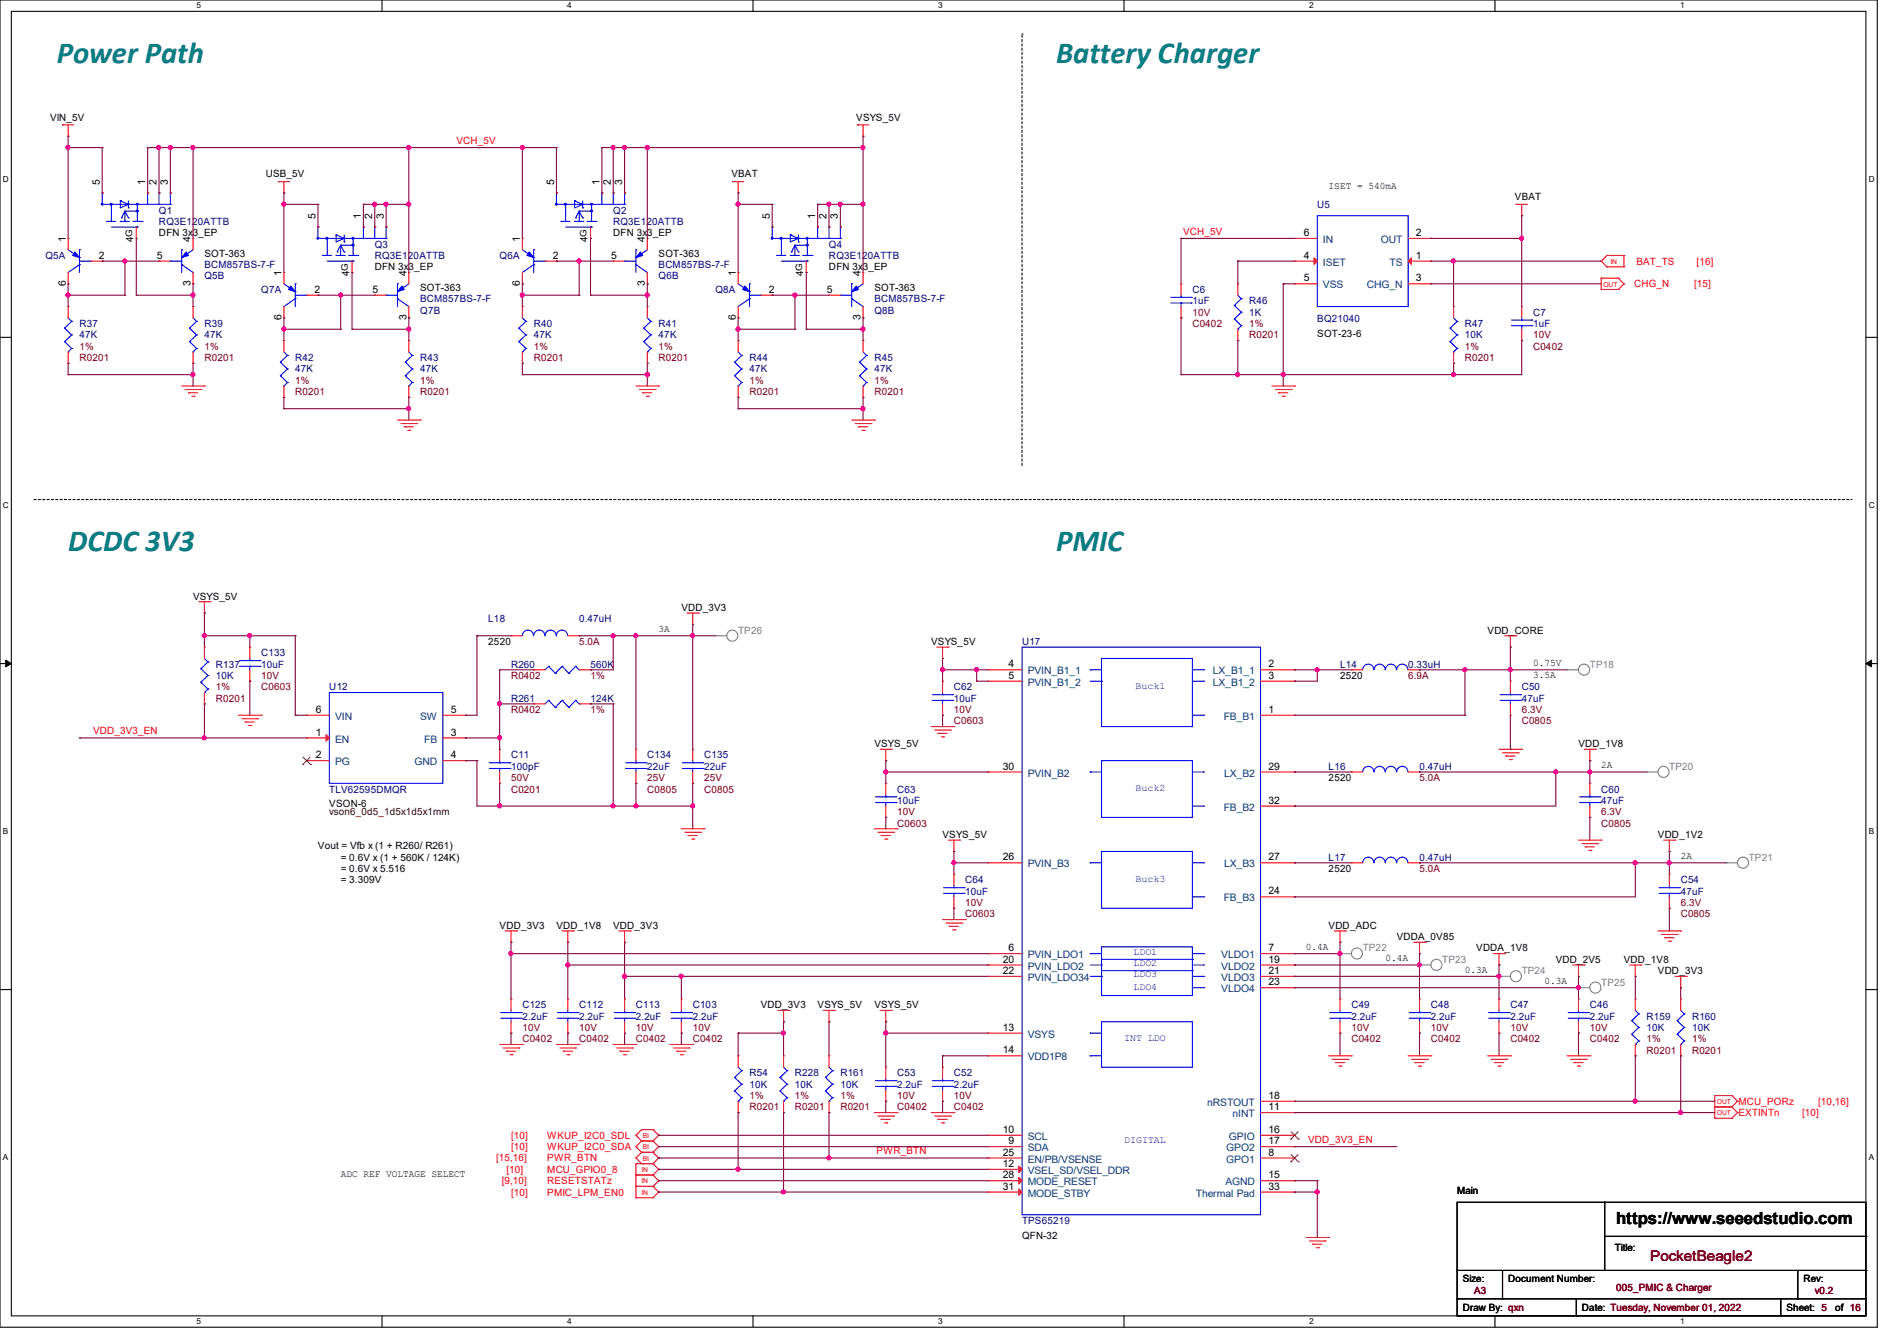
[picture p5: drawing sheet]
<svg xmlns="http://www.w3.org/2000/svg" width="297mm" height="210mm" viewBox="0 0 297 210" stroke-linecap="round" stroke-linejoin="round" font-family="sans-serif">
<defs><g id="words">
<g font-size="4.8" fill="#008080">
<text x="8.9" y="9.9">Power Path</text>
<text x="165.4" y="9.9">Battery Charger</text>
<text x="10.7" y="86.4">DCDC 3V3</text>
<text x="165.4" y="86.4">PMIC</text>
</g>
<text font-size="2.6" x="253" y="191.8">https://www.seeedstudio.com</text>
<text font-size="2.3" fill="#800000" x="258.4" y="197.5">PocketBeagle2</text>
<g font-size="1.6">
<text x="7.8" y="18.9">VIN_5V</text>
<text x="134.1" y="18.9">VSYS_5V</text>
<text x="15.6" y="29" transform="rotate(-90 15.6 29)">5</text>
<text x="22.7" y="29" transform="rotate(-90 22.7 29)">1</text>
<text x="24.5" y="29" transform="rotate(-90 24.5 29)">2</text>
<text x="26.3" y="29" transform="rotate(-90 26.3 29)">3</text>
<text x="41.6" y="27.8">USB_5V</text>
<text x="86.7" y="29" transform="rotate(-90 86.7 29)">5</text>
<text x="93.9" y="29" transform="rotate(-90 93.9 29)">1</text>
<text x="95.6" y="29" transform="rotate(-90 95.6 29)">2</text>
<text x="97.4" y="29" transform="rotate(-90 97.4 29)">3</text>
<text x="114.5" y="27.8">VBAT</text>
<text x="208" y="29.7">ISET = 540mA</text>
<text x="49.4" y="34.3" transform="rotate(-90 49.4 34.3)">5</text>
<text x="56.5" y="34.3" transform="rotate(-90 56.5 34.3)">1</text>
<text x="58.3" y="34.3" transform="rotate(-90 58.3 34.3)">2</text>
<text x="60.1" y="34.3" transform="rotate(-90 60.1 34.3)">3</text>
<text x="120.5" y="34.3" transform="rotate(-90 120.5 34.3)">5</text>
<text x="127.6" y="34.3" transform="rotate(-90 127.6 34.3)">1</text>
<text x="129.4" y="34.3" transform="rotate(-90 129.4 34.3)">2</text>
<text x="131.2" y="34.3" transform="rotate(-90 131.2 34.3)">3</text>
<text x="237.2" y="31.3">VBAT</text>
<text x="10.3" y="37.9" transform="rotate(-90 10.3 37.9)">1</text>
<text x="15.5" y="40.5">2</text>
<text x="20.9" y="37.9" transform="rotate(-90 20.9 37.9)">4</text>
<text x="24.6" y="40.5">5</text>
<text x="24.9" y="37">DFN 3x3_EP</text>
<text x="29.8" y="37.9" transform="rotate(-90 29.8 37.9)">4</text>
<text x="32" y="40.2">SOT-363</text>
<text x="81.4" y="37.9" transform="rotate(-90 81.4 37.9)">1</text>
<text x="86.6" y="40.5">2</text>
<text x="92" y="37.9" transform="rotate(-90 92 37.9)">4</text>
<text x="95.7" y="40.5">5</text>
<text x="96" y="37">DFN 3x3_EP</text>
<text x="101" y="37.9" transform="rotate(-90 101 37.9)">4</text>
<text x="103.1" y="40.2">SOT-363</text>
<text x="204.1" y="40.5">4</text>
<text x="204.1" y="37">6</text>
<text x="221.7" y="40.5">1</text>
<text x="221.7" y="37">2</text>
<text x="10.3" y="44.8" transform="rotate(-90 10.3 44.8)">6</text>
<text x="29.8" y="44.8" transform="rotate(-90 29.8 44.8)">3</text>
<text x="44.1" y="43.2" transform="rotate(-90 44.1 43.2)">1</text>
<text x="49.2" y="45.8">2</text>
<text x="54.7" y="43.2" transform="rotate(-90 54.7 43.2)">4</text>
<text x="58.3" y="45.8">5</text>
<text x="58.7" y="42.3">DFN 3x3_EP</text>
<text x="63.6" y="43.2" transform="rotate(-90 63.6 43.2)">4</text>
<text x="65.8" y="45.5">SOT-363</text>
<text x="81.4" y="44.8" transform="rotate(-90 81.4 44.8)">6</text>
<text x="101" y="44.8" transform="rotate(-90 101 44.8)">3</text>
<text x="115.2" y="43.2" transform="rotate(-90 115.2 43.2)">1</text>
<text x="120.4" y="45.8">2</text>
<text x="125.8" y="43.2" transform="rotate(-90 125.8 43.2)">4</text>
<text x="129.5" y="45.8">5</text>
<text x="129.8" y="42.3">DFN 3x3_EP</text>
<text x="134.7" y="43.2" transform="rotate(-90 134.7 43.2)">4</text>
<text x="136.9" y="45.5">SOT-363</text>
<text x="204.1" y="44.1">5</text>
<text x="221.7" y="44.1">3</text>
<text x="44.1" y="50.1" transform="rotate(-90 44.1 50.1)">6</text>
<text x="63.6" y="50.1" transform="rotate(-90 63.6 50.1)">3</text>
<text x="115.2" y="50.1" transform="rotate(-90 115.2 50.1)">6</text>
<text x="134.7" y="50.1" transform="rotate(-90 134.7 50.1)">3</text>
<text x="206.2" y="52.8">SOT-23-6</text>
<text x="30.2" y="93.9">VSYS_5V</text>
<text x="106.7" y="95.7">VDD_3V3</text>
<text x="76.5" y="101">2520</text>
<text x="103.1" y="99">3A</text>
<text x="145.8" y="101">VSYS_5V</text>
<text x="232.9" y="99.2">VDD_CORE</text>
<text x="157.9" y="104.5">4</text>
<text x="157.9" y="106.3">5</text>
<text x="198.6" y="104.5">2</text>
<text x="198.6" y="106.3">3</text>
<text x="209.8" y="106.3">2520</text>
<text x="240" y="104.3">0.75V</text>
<text x="240" y="106.1">3.5A</text>
<text x="49.4" y="111.6">6</text>
<text x="70.6" y="111.6">5</text>
<text x="198.6" y="111.6">1</text>
<text x="49.4" y="115.2">1</text>
<text x="49.4" y="118.7">2</text>
<text x="70.6" y="115.2">3</text>
<text x="70.6" y="118.7">4</text>
<text x="136.9" y="117">VSYS_5V</text>
<text x="247.1" y="117">VDD_1V8</text>
<text x="157" y="120.5">30</text>
<text x="198.6" y="120.5">29</text>
<text x="198.6" y="125.9">32</text>
<text x="208" y="122.3">2520</text>
<text x="250.7" y="120.4">2A</text>
<text x="51.6" y="126.4">VSON-6</text>
<text x="147.6" y="131.2">VSYS_5V</text>
<text x="259.6" y="131.2">VDD_1V2</text>
<text x="49.8" y="133">Vout = Vfb x (1 + R260/ R261)</text>
<text x="53.3" y="134.8">= 0.6V x (1 + 560K / 124K)</text>
<text x="53.3" y="136.6">= 0.6V x 5.516</text>
<text x="157" y="134.7">26</text>
<text x="198.6" y="134.7">27</text>
<text x="208" y="136.6">2520</text>
<text x="263.1" y="134.6">2A</text>
<text x="53.3" y="138.3">= 3.309V</text>
<text x="198.6" y="140.1">24</text>
<text x="78.2" y="145.5">VDD_3V3</text>
<text x="87.1" y="145.5">VDD_1V8</text>
<text x="96" y="145.5">VDD_3V3</text>
<text x="157.9" y="149">6</text>
<text x="198.6" y="149">7</text>
<text x="204.5" y="148.8">0.4A</text>
<text x="208" y="145.5">VDD_ADC</text>
<text x="218.7" y="147.2">VDDA_0V85</text>
<text x="231.1" y="149">VDDA_1V8</text>
<text x="157" y="150.8">20</text>
<text x="157" y="152.5">22</text>
<text x="198.6" y="150.8">19</text>
<text x="198.6" y="152.5">21</text>
<text x="198.6" y="154.3">23</text>
<text x="216.9" y="150.6">0.4A</text>
<text x="229.4" y="152.4">0.3A</text>
<text x="241.8" y="154.1">0.3A</text>
<text x="243.6" y="150.8">VDD_2V5</text>
<text x="254.3" y="150.8">VDD_1V8</text>
<text x="259.6" y="152.6">VDD_3V3</text>
<text x="119.1" y="157.9">VDD_3V3</text>
<text x="128" y="157.9">VSYS_5V</text>
<text x="136.9" y="157.9">VSYS_5V</text>
<text x="157" y="161.4">13</text>
<text x="157" y="165">14</text>
<text x="198.6" y="173.9">11</text>
<text x="198.6" y="172.1">18</text>
<text x="157" y="177.4">10</text>
<text x="157.9" y="179.2">9</text>
<text x="198.6" y="177.4">16</text>
<text x="198.6" y="179.2">17</text>
<text x="53.3" y="184.4">ADC REF VOLTAGE SELECT</text>
<text x="157" y="182.8">12</text>
<text x="157" y="181">25</text>
<text x="157" y="184.5">28</text>
<text x="198.6" y="181">8</text>
<text x="198.6" y="184.5">15</text>
<text x="157" y="186.3">31</text>
<text x="198.6" y="186.3">33</text>
<text x="228.1" y="187.1">Main</text>
<text x="160" y="194">QFN-32</text>
<text x="252.8" y="196">Title:</text>
<text x="229" y="200.7">Size:</text>
<text x="236.1" y="200.7">Document Number:</text>
<text x="282.4" y="200.7">Rev:</text>
<text x="229" y="205.4">Draw By: qxn</text>
<text x="247.7" y="205.4">Date: Tuesday, November 01, 2022</text>
<text x="279.7" y="205.4">Sheet: 5</text>
<text x="287.3" y="205.4">of 16</text>
</g>
<g font-size="1.6" fill="#f00">
<text x="71.5" y="22.6">VCH_5V</text>
<text x="185.2" y="36.8">VCH_5V</text>
<text x="256.2" y="41.4">BAT_TS</text>
<text x="265.6" y="41.4">[16]</text>
<text x="255.9" y="45">CHG_N</text>
<text x="265.3" y="45">[15]</text>
<text x="14.6" y="115">VDD_3V3_EN</text>
<text x="272.2" y="173">MCU_PORz</text>
<text x="284.6" y="173">[10,16]</text>
<text x="80" y="178.3">[10]</text>
<text x="85.7" y="178.3">WKUP_I2C0_SDL</text>
<text x="204.8" y="179">VDD_3V3_EN</text>
<text x="272.2" y="174.8">EXTINTn</text>
<text x="282.1" y="174.8">[10]</text>
<text x="77.7" y="181.9">[15,16]</text>
<text x="78.6" y="185.5">[9,10]</text>
<text x="79.3" y="183.7">[10]</text>
<text x="80" y="180.1">[10]</text>
<text x="85.7" y="183.7">MCU_GPIO0_8</text>
<text x="85.7" y="185.5">RESETSTATz</text>
<text x="85.7" y="181.9">PWR_BTN</text>
<text x="85.7" y="180.1">WKUP_I2C0_SDA</text>
<text x="137.2" y="180.8">PWR_BTN</text>
<text x="80" y="187.2">[10]</text>
<text x="85.7" y="187.2">PMIC_LPM_EN0</text>
</g>
<g font-size="1.6" fill="#000080">
<text x="24.9" y="33.4">Q1</text>
<text x="24.9" y="35.2">RQ3E120ATTB</text>
<text x="96" y="33.4">Q2</text>
<text x="96" y="35.2">RQ3E120ATTB</text>
<text x="206.2" y="32.6">U5</text>
<text x="7.1" y="40.6">Q5A</text>
<text x="32" y="42">BCM857BS-7-F</text>
<text x="58.7" y="38.8">Q3</text>
<text x="58.7" y="40.6">RQ3E120ATTB</text>
<text x="78.2" y="40.6">Q6A</text>
<text x="103.1" y="42">BCM857BS-7-F</text>
<text x="129.8" y="38.8">Q4</text>
<text x="129.8" y="40.6">RQ3E120ATTB</text>
<text x="32" y="43.8">Q5B</text>
<text x="40.9" y="45.9">Q7A</text>
<text x="65.8" y="47.3">BCM857BS-7-F</text>
<text x="103.1" y="43.8">Q6B</text>
<text x="112" y="45.9">Q8A</text>
<text x="136.9" y="47.3">BCM857BS-7-F</text>
<text x="186.7" y="45.9">C6</text>
<text x="186.7" y="47.7">1uF</text>
<text x="195.6" y="47.7">R46</text>
<text x="12.4" y="51.2">R37</text>
<text x="12.4" y="53">47K</text>
<text x="32" y="51.2">R39</text>
<text x="32" y="53">47K</text>
<text x="65.8" y="49.1">Q7B</text>
<text x="83.6" y="51.2">R40</text>
<text x="83.6" y="53">47K</text>
<text x="103.1" y="51.2">R41</text>
<text x="103.1" y="53">47K</text>
<text x="136.9" y="49.1">Q8B</text>
<text x="195.6" y="49.4">1K</text>
<text x="206.2" y="50.5">BQ21040</text>
<text x="229.4" y="51.2">R47</text>
<text x="229.4" y="53">10K</text>
<text x="240" y="49.4">C7</text>
<text x="240" y="51.2">1uF</text>
<text x="46.2" y="56.6">R42</text>
<text x="46.2" y="58.3">47K</text>
<text x="65.8" y="56.6">R43</text>
<text x="65.8" y="58.3">47K</text>
<text x="117.3" y="56.6">R44</text>
<text x="117.3" y="58.3">47K</text>
<text x="136.9" y="56.6">R45</text>
<text x="136.9" y="58.3">47K</text>
<text x="76.5" y="97.4">L18</text>
<text x="90.7" y="97.4">0.47uH</text>
<text x="160" y="101">U17</text>
<text x="33.8" y="104.6">R137</text>
<text x="33.8" y="106.3">10K</text>
<text x="40.9" y="102.8">C133</text>
<text x="40.9" y="104.6">10uF</text>
<text x="80" y="104.6">R260</text>
<text x="92.5" y="104.6">560K</text>
<text x="209.8" y="104.6">L14</text>
<text x="220.5" y="104.6">0.33uH</text>
<text x="51.6" y="108.1">U12</text>
<text x="80" y="109.9">R261</text>
<text x="92.5" y="109.9">124K</text>
<text x="149.4" y="108.1">C62</text>
<text x="149.4" y="109.9">10uF</text>
<text x="238.3" y="108.1">C50</text>
<text x="238.3" y="109.9">47uF</text>
<text x="80" y="118.8">C11</text>
<text x="101.3" y="118.8">C134</text>
<text x="110.2" y="118.8">C135</text>
<text x="51.6" y="124.1">TLV62595DMQR</text>
<text x="80" y="120.6">100pF</text>
<text x="101.3" y="120.6">22uF</text>
<text x="110.2" y="120.6">22uF</text>
<text x="140.5" y="124.1">C63</text>
<text x="140.5" y="125.9">10uF</text>
<text x="208" y="120.6">L16</text>
<text x="222.2" y="120.6">0.47uH</text>
<text x="250.7" y="124.1">C60</text>
<text x="250.7" y="125.9">47uF</text>
<text x="208" y="134.8">L17</text>
<text x="222.2" y="134.8">0.47uH</text>
<text x="151.1" y="138.3">C64</text>
<text x="151.1" y="140.1">10uF</text>
<text x="263.1" y="138.3">C54</text>
<text x="263.1" y="140.1">47uF</text>
<text x="81.8" y="157.9">C125</text>
<text x="81.8" y="159.7">2.2uF</text>
<text x="90.7" y="157.9">C112</text>
<text x="90.7" y="159.7">2.2uF</text>
<text x="99.6" y="157.9">C113</text>
<text x="99.6" y="159.7">2.2uF</text>
<text x="108.5" y="157.9">C103</text>
<text x="108.5" y="159.7">2.2uF</text>
<text x="211.6" y="157.9">C49</text>
<text x="211.6" y="159.7">2.2uF</text>
<text x="224" y="157.9">C48</text>
<text x="224" y="159.7">2.2uF</text>
<text x="236.5" y="157.9">C47</text>
<text x="236.5" y="159.7">2.2uF</text>
<text x="248.9" y="157.9">C46</text>
<text x="248.9" y="159.7">2.2uF</text>
<text x="257.8" y="159.7">R159</text>
<text x="257.8" y="161.5">10K</text>
<text x="264.9" y="159.7">R160</text>
<text x="264.9" y="161.5">10K</text>
<text x="117.3" y="168.6">R54</text>
<text x="117.3" y="170.3">10K</text>
<text x="124.5" y="168.6">R228</text>
<text x="124.5" y="170.3">10K</text>
<text x="131.6" y="168.6">R161</text>
<text x="131.6" y="170.3">10K</text>
<text x="140.5" y="168.6">C53</text>
<text x="140.5" y="170.3">2.2uF</text>
<text x="149.4" y="168.6">C52</text>
<text x="149.4" y="170.3">2.2uF</text>
<text x="160" y="191.7">TPS65219</text>
</g>
<g font-size="1.6" fill="#004080">
<text x="207.1" y="41.6">ISET</text>
<text x="207.1" y="38.1">IN</text>
<text x="216.2" y="38.1">OUT</text>
<text x="217.5" y="41.6">TS</text>
<text x="207.1" y="45.2">VSS</text>
<text x="214" y="45.2">CHG_N</text>
<text x="160.9" y="105.6">PVIN_B1_1</text>
<text x="160.9" y="107.4">PVIN_B1_2</text>
<text x="189.9" y="105.6">LX_B1_1</text>
<text x="189.9" y="107.4">LX_B1_2</text>
<text x="52.5" y="112.7">VIN</text>
<text x="65.8" y="112.7">SW</text>
<text x="191.6" y="112.7">FB_B1</text>
<text x="52.5" y="116.3">EN</text>
<text x="52.5" y="119.8">PG</text>
<text x="64.9" y="119.8">GND</text>
<text x="66.4" y="116.3">FB</text>
<text x="160.9" y="121.6">PVIN_B2</text>
<text x="191.7" y="121.6">LX_B2</text>
<text x="191.6" y="127">FB_B2</text>
<text x="160.9" y="135.8">PVIN_B3</text>
<text x="191.7" y="135.8">LX_B3</text>
<text x="191.6" y="141.2">FB_B3</text>
<text x="160.9" y="150.1">PVIN_LDO1</text>
<text x="160.9" y="151.9">PVIN_LDO2</text>
<text x="160.9" y="153.6">PVIN_LDO34</text>
<text x="191.2" y="150.1">VLDO1</text>
<text x="191.2" y="151.9">VLDO2</text>
<text x="191.2" y="153.6">VLDO3</text>
<text x="191.2" y="155.4">VLDO4</text>
<text x="160.9" y="162.5">VSYS</text>
<text x="160.9" y="166.1">VDD1P8</text>
<text x="189" y="173.2">nRSTOUT</text>
<text x="160.9" y="178.5">SCL</text>
<text x="192.4" y="178.5">GPIO</text>
<text x="193" y="175">nINT</text>
<text x="160.9" y="180.3">SDA</text>
<text x="160.9" y="183.9">VSEL_SD/VSEL_DDR</text>
<text x="160.9" y="182.1">EN/PB/VSENSE</text>
<text x="160.9" y="185.6">MODE_RESET</text>
<text x="191.9" y="185.6">AGND</text>
<text x="192" y="182.1">GPO1</text>
<text x="192" y="180.3">GPO2</text>
<text x="160.9" y="187.4">MODE_STBY</text>
<text x="187.2" y="187.4">Thermal Pad</text>
</g>
<g font-size="1.6" fill="#800000">
<text x="186.7" y="51.2">C0402</text>
<text x="186.7" y="49.4">10V</text>
<text x="195.6" y="51.2">1%</text>
<text x="195.6" y="53">R0201</text>
<text x="240" y="53">10V</text>
<text x="12.4" y="54.8">1%</text>
<text x="12.4" y="56.6">R0201</text>
<text x="32" y="54.8">1%</text>
<text x="32" y="56.6">R0201</text>
<text x="83.6" y="54.8">1%</text>
<text x="83.6" y="56.6">R0201</text>
<text x="103.1" y="54.8">1%</text>
<text x="103.1" y="56.6">R0201</text>
<text x="229.4" y="54.8">1%</text>
<text x="229.4" y="56.6">R0201</text>
<text x="240" y="54.8">C0402</text>
<text x="46.2" y="60.1">1%</text>
<text x="46.2" y="61.9">R0201</text>
<text x="65.8" y="60.1">1%</text>
<text x="65.8" y="61.9">R0201</text>
<text x="117.3" y="60.1">1%</text>
<text x="117.3" y="61.9">R0201</text>
<text x="136.9" y="60.1">1%</text>
<text x="136.9" y="61.9">R0201</text>
<text x="90.7" y="101">5.0A</text>
<text x="40.9" y="106.3">10V</text>
<text x="80" y="106.3">R0402</text>
<text x="92.5" y="106.3">1%</text>
<text x="220.5" y="106.3">6.9A</text>
<text x="33.8" y="108.1">1%</text>
<text x="33.8" y="109.9">R0201</text>
<text x="40.9" y="108.1">C0603</text>
<text x="80" y="111.7">R0402</text>
<text x="92.5" y="111.7">1%</text>
<text x="149.4" y="113.5">C0603</text>
<text x="149.4" y="111.7">10V</text>
<text x="238.3" y="113.5">C0805</text>
<text x="238.3" y="111.7">6.3V</text>
<text x="80" y="124.1">C0201</text>
<text x="80" y="122.3">50V</text>
<text x="101.3" y="124.1">C0805</text>
<text x="101.3" y="122.3">25V</text>
<text x="110.2" y="124.1">C0805</text>
<text x="110.2" y="122.3">25V</text>
<text x="222.2" y="122.3">5.0A</text>
<text x="140.5" y="129.5">C0603</text>
<text x="140.5" y="127.7">10V</text>
<text x="250.7" y="129.5">C0805</text>
<text x="250.7" y="127.7">6.3V</text>
<text x="222.2" y="136.6">5.0A</text>
<text x="151.1" y="143.7">C0603</text>
<text x="151.1" y="141.9">10V</text>
<text x="263.1" y="143.7">C0805</text>
<text x="263.1" y="141.9">6.3V</text>
<text x="81.8" y="161.5">10V</text>
<text x="90.7" y="161.5">10V</text>
<text x="99.6" y="161.5">10V</text>
<text x="108.5" y="161.5">10V</text>
<text x="211.6" y="161.5">10V</text>
<text x="224" y="161.5">10V</text>
<text x="236.5" y="161.5">10V</text>
<text x="248.9" y="161.5">10V</text>
<text x="81.8" y="163.2">C0402</text>
<text x="90.7" y="163.2">C0402</text>
<text x="99.6" y="163.2">C0402</text>
<text x="108.5" y="163.2">C0402</text>
<text x="211.6" y="163.2">C0402</text>
<text x="224" y="163.2">C0402</text>
<text x="236.5" y="163.2">C0402</text>
<text x="248.9" y="163.2">C0402</text>
<text x="257.8" y="163.2">1%</text>
<text x="257.8" y="165">R0201</text>
<text x="264.9" y="163.2">1%</text>
<text x="264.9" y="165">R0201</text>
<text x="117.3" y="172.1">1%</text>
<text x="117.3" y="173.9">R0201</text>
<text x="124.5" y="172.1">1%</text>
<text x="124.5" y="173.9">R0201</text>
<text x="131.6" y="172.1">1%</text>
<text x="131.6" y="173.9">R0201</text>
<text x="140.5" y="173.9">C0402</text>
<text x="140.5" y="172.1">10V</text>
<text x="149.4" y="173.9">C0402</text>
<text x="149.4" y="172.1">10V</text>
<text x="230.8" y="202.7">A3</text>
<text x="253" y="202.2">005_PMIC &amp; Charger</text>
<text x="284.1" y="202.7">v0.2</text>
</g>
<g font-size="1.6" fill="#808080">
<text x="115.6" y="99.2">TP26</text>
<text x="248.9" y="104.6">TP18</text>
<text x="261.4" y="120.6">TP20</text>
<text x="273.8" y="134.8">TP21</text>
<text x="213.4" y="149">TP22</text>
<text x="225.8" y="150.8">TP23</text>
<text x="238.3" y="152.6">TP24</text>
<text x="250.7" y="154.3">TP25</text>
</g>
<g font-size="1.6" fill="#00f">
<text x="177.8" y="107.9">Buck1</text>
<text x="177.8" y="123.9">Buck2</text>
<text x="177.8" y="138.1">Buck3</text>
<text x="177.5" y="149.5">LDO1</text>
<text x="177.5" y="151.3">LDO2</text>
<text x="177.5" y="153.1">LDO3</text>
<text x="177.5" y="155">LDO4</text>
<text x="176" y="163">INT LDO</text>
<text x="176" y="179">DIGITAL</text>
</g>
<text font-size="1.6" fill="#400000" x="51.6" y="127.7">vson6_0d5_1d5x1d5x1mm</text>
<g font-size="1.4">
<text x="20.7" y="37.2" transform="rotate(-90 20.7 37.2)">G</text>
<text x="91.8" y="37.2" transform="rotate(-90 91.8 37.2)">G</text>
<text x="54.5" y="42.5" transform="rotate(-90 54.5 42.5)">G</text>
<text x="125.6" y="42.5" transform="rotate(-90 125.6 42.5)">G</text>
</g>
<g font-size="1.3">
<text x="30.8" y="1.3">5</text>
<text x="88.8" y="1.3">4</text>
<text x="146.9" y="1.3">3</text>
<text x="205" y="1.3">2</text>
<text x="263.1" y="1.3">1</text>
<text x=".5" y="28.4">D</text>
<text x="292.6" y="28.4">D</text>
<text x=".5" y="79.5">C</text>
<text x="292.6" y="79.5">C</text>
<text x=".5" y="130.6">B</text>
<text x="292.6" y="130.6">B</text>
<text x=".5" y="181.7">A</text>
<text x="292.6" y="181.7">A</text>
<text x="30.8" y="207.4">5</text>
<text x="88.8" y="207.4">4</text>
<text x="146.9" y="207.4">3</text>
<text x="205" y="207.4">2</text>
<text x="263.1" y="207.4">1</text>
</g>
<g font-size="1.1" fill="#f00">
<text x="252.1" y="41.3">IN</text>
<text x="251" y="44.9">OUT</text>
<text x="268.8" y="172.9">OUT</text>
<text x="100.6" y="178.2">BI</text>
<text x="268.8" y="174.7">OUT</text>
<text x="100.5" y="183.6">IN</text>
<text x="100.5" y="185.3">IN</text>
<text x="100.6" y="181.8">BI</text>
<text x="100.6" y="180">BI</text>
<text x="100.5" y="187.1">IN</text>
</g>
</g></defs>
<path d="M0 0h293.9v207.9h-293.9zM1.8 1.8h290.3v204.3h-290.3z" fill="none" stroke="#000" stroke-width=".17"/>
<g fill="#fff">
<path d="M30.8 .2h.7v1.4h-.7z"/>
<path d="M30.8 206.2h.7v1.4h-.7z"/>
</g>
<path d="M59.8 0v1.8M59.8 206.1v1.8" fill="none" stroke="#000" stroke-width=".17"/>
<g fill="#fff">
<path d="M88.8 .2h.7v1.4h-.7z"/>
<path d="M88.8 206.2h.7v1.4h-.7z"/>
</g>
<path d="M117.9 0v1.8M117.9 206.1v1.8" fill="none" stroke="#000" stroke-width=".17"/>
<g fill="#fff">
<path d="M146.9 .2h.7v1.4h-.7z"/>
<path d="M146.9 206.2h.7v1.4h-.7z"/>
</g>
<path d="M176 0v1.8M176 206.1v1.8" fill="none" stroke="#000" stroke-width=".17"/>
<g fill="#fff">
<path d="M205 .2h.7v1.4h-.7z"/>
<path d="M205 206.2h.7v1.4h-.7z"/>
</g>
<path d="M234.1 0v1.8M234.1 206.1v1.8" fill="none" stroke="#000" stroke-width=".17"/>
<g fill="#fff">
<path d="M263.1 .2h.6v1.4h-.6z"/>
<path d="M263.1 206.2h.6v1.4h-.6z"/>
<path d="M.5 27.3h.9v1.4h-.9z"/>
<path d="M292.6 27.3h.9v1.4h-.9z"/>
<path d="M.5 78.4h.9v1.4h-.9z"/>
<path d="M292.6 78.4h.9v1.4h-.9z"/>
</g>
<path d="M0 52.8h1.8M292.1 52.8h1.8" fill="none" stroke="#000" stroke-width=".17"/>
<g fill="#fff">
<path d="M.5 129.5h.8v1.4h-.8z"/>
<path d="M292.6 129.5h.8v1.4h-.8z"/>
</g>
<path d="M0 103.9h1.8M292.1 103.9h1.8" fill="none" stroke="#000" stroke-width=".17"/>
<path d="M.9 103.4l.9 .5-.9 .5zM292.1 103.9l.9-.5v1z" fill="#000" stroke="#000" stroke-width=".16"/>
<g fill="#fff">
<path d="M.5 180.5h.8v1.4h-.8z"/>
<path d="M292.6 180.5h.8v1.4h-.8z"/>
</g>
<g fill="none" stroke="#000" stroke-width=".17">
<path d="M0 155h1.8M292.1 155h1.8M228.1 188.3h64v17.8h-64zM228.1 199h64M235.2 199v4.4M251.2 188.3h.1M251.2 188.3v10.7M251.2 193.6h40.9M281.5 199v4.4M292.1 199h.1M292.1 193.6h.1M228.1 203.4h.1"/>
<path d="M228.1 203.4h64M235.2 203.4h.1M246.8 206.1h.1M246.8 203.4v2.7M278.8 206.1h.1M278.8 203.4v2.7M281.5 203.4h.1"/>
</g>
<path d="M160 5.3h.1M5.3 78.2h284.5M160 72.9v-67.6M289.8 78.2h.1" fill="none" stroke="#000" stroke-width=".17" stroke-dasharray=".3"/>
<g fill="none" stroke="#f00" stroke-width=".17">
<path d="M9.8 19.6h.1M9.8 19.6h1.8M10.7 19.6v1.7M134.2 19.6h.1M134.2 19.6h1.8M135.1 19.6v1.7M10.7 21.3h.1M10.7 37.3h.1M10.7 37.3v1.8M16 30.2h.1M21.3 37.3h.1M21.3 35.6v1.7"/>
<path d="M23.1 30.2h.1M24.9 30.2h.1M26.7 30.2h.1M30.2 37.3h.1M30.2 37.3v1.8M43.6 28.4h.1M43.6 28.4h1.7M44.4 30.2h.1M44.4 28.4v1.8M49.8 35.6h.1M56.9 35.6h.1M58.7 35.6h.1"/>
<path d="M60.5 35.6h.1M81.8 37.3h.1M81.8 37.3v1.8M87.1 30.2h.1M92.5 37.3h.1M92.5 35.6v1.7M94.2 30.2h.1M96 30.2h.1M97.8 30.2h.1M101.3 37.3h.1M101.3 37.3v1.8M114.7 28.4h.1"/>
<path d="M114.7 28.4h1.8M115.6 30.2h.1M115.6 28.4v1.8M120.9 35.6h.1M128 35.6h.1M129.8 35.6h.1M131.6 35.6h.1M135.1 21.3h.1M202.7 37.3h.1M202.7 37.3h3.5M220.5 37.3h3.5M224 37.3h.1"/>
<path d="M237.4 32h.1M237.4 32h1.7M238.3 33.8h.1M238.3 32v1.8M10.7 44.4h.1M10.7 48h.1M10.7 56.9h.1M10.7 42.7v1.7M10.7 48v1.8M10.7 55.1v1.8M14.2 40.9h1.8M16 40.9h.1"/>
<path d="M24.9 40.9h.1M24.9 40.9h1.8M30.2 44.4h.1M30.2 48h.1M30.2 56.9h.1M30.2 42.7v1.7M30.2 48v1.8M30.2 55.1v1.8M44.4 53.3h.1M44.4 42.7h.1M44.4 49.8h.1M44.4 42.7v1.7"/>
<path d="M44.4 48v1.8M44.4 53.3v1.8M48 46.2h1.8M49.8 46.2h.1M55.1 42.7h.1M55.1 40.9v1.8M58.7 46.2h.1M58.7 46.2h1.8M64 42.7h.1M64 49.8h.1M64 53.3h.1M64 42.7v1.7"/>
<path d="M64 48v1.8M64 53.3v1.8M81.8 48h.1M81.8 56.9h.1M81.8 44.4h.1M81.8 42.7v1.7M81.8 48v1.8M81.8 55.1v1.8M85.3 40.9h1.8M87.1 40.9h.1M96 40.9h.1M96 40.9h1.8"/>
<path d="M101.3 44.4h.1M101.3 48h.1M101.3 56.9h.1M101.3 42.7v1.7M101.3 48v1.8M101.3 55.1v1.8M115.6 53.3h.1M115.6 42.7h.1M115.6 49.8h.1M115.6 42.7v1.7M115.6 48v1.8M115.6 53.3v1.8"/>
<path d="M119.1 46.2h1.8M120.9 46.2h.1M126.2 42.7h.1M126.2 40.9v1.8M129.8 46.2h.1M129.8 46.2h1.8M135.1 42.7h.1M135.1 49.8h.1M135.1 53.3h.1M135.1 42.7v1.7M135.1 48v1.8M135.1 53.3v1.8"/>
<path d="M184.9 44.4h.1M184.9 49.8h.1M184.9 44.4v1.8M184.9 48v1.8M193.8 44.4h.1M193.8 53.3h.1M193.8 44.4v1.8M193.8 51.6v1.7M202.7 40.9h.1M202.7 44.4h.1M202.7 40.9h3.5M202.7 44.4h3.5"/>
<path d="M220.5 40.9h3.5M220.5 44.4h3.5M224 40.9h.1M224 44.4h.1M227.6 48h.1M227.6 56.9h.1M227.6 48v1.8M227.6 55.1v1.8M238.3 48h.1M238.3 53.3h.1M238.3 48v1.8M238.3 51.6v1.7"/>
<path d="M250.7 40.9h.1M250.7 43.6h.1M250.7 45.3h.1M250.7 40.9l.9 .9M250.7 45.3h2.7M250.7 43.6h2.7M250.7 43.6v1.7M251.6 40h.1M251.6 41.8h.1M251.6 40l-.9 .9M251.6 41.8h2.7M251.6 40h2.7"/>
<path d="M253.4 43.6h.1M253.4 45.3h.1M253.4 43.6l.9 .8M254.3 40h.1M254.3 41.8h.1M254.3 44.4h.1M254.3 40v1.8M254.3 44.4l-.9 .9M28.4 60.5h3.6M29 61h2.5M29.5 61.5h.1M29.5 61.5h1.4"/>
<path d="M30.1 62.1h.3M30.4 62.1h.1M31.5 61h.1M32 60.5h.1M44.4 62.2h.1M44.4 60.5v1.7M62.2 65.8h3.6M62.8 66.3h2.4M63.3 66.8h.1M63.3 66.8h1.4M63.8 67.4h.4M64 62.2h.1"/>
<path d="M64 60.5v1.7M64.2 67.4h.1M65.2 66.3h.1M65.8 65.8h.1M99.6 60.5h3.5M100.1 61h2.5M100.6 61.5h.1M100.6 61.5h1.5M101.2 62.1h.3M101.5 62.1h.1M102.6 61h.1M103.1 60.5h.1"/>
<path d="M115.6 62.2h.1M115.6 60.5v1.7M133.3 65.8h3.6M133.9 66.3h2.5M134.4 66.8h.1M134.4 66.8h1.4M135 67.4h.3M135.1 62.2h.1M135.1 60.5v1.7M135.3 67.4h.1M136.4 66.3h.1M136.9 65.8h.1"/>
<path d="M199.1 60.5h3.6M199.7 61h2.4M200.2 61.5h.1M200.2 61.5h1.4M200.7 62.1h.4M201.1 62.1h.1M202.1 61h.1M202.7 60.5h.1M31.1 94.2h1.8M32 96h.1M32 94.2v1.8M32.9 94.2h.1"/>
<path d="M80 99.6h.1M80 99.6h1.8M88.9 99.6h1.8M90.7 99.6h.1M107.6 96h1.7M108.5 97.8h.1M108.5 96v1.8M109.3 96h.1M235.6 99.6h1.8M236.5 99.6v1.7M237.4 99.6h.1M32 101.3h.1"/>
<path d="M32 110.2h.1M32 101.3v1.8M32 108.5v1.7M37.3 112h3.6M37.9 112.6h2.4M38.4 113.1h.1M38.4 113.1h1.4M38.9 113.6h.4M39.1 101.3h.1M39.1 106.7h.1M39.1 101.3v1.8M39.1 104.9v1.8"/>
<path d="M39.3 113.6h.1M40.3 112.6h.1M40.9 112h.1M48 115.6h.1M48 119.1h.1M48 112h.1M48 112h3.6M48 115.6h3.6M48 119.1h3.6M69.3 112h3.6M69.3 115.6h3.6M69.3 119.1h3.6"/>
<path d="M72.9 115.6h.1M72.9 119.1h.1M72.9 112h.1M78.2 117.3h.1M78.2 117.3v1.8M83.6 110.2h.1M83.6 104.9h.1M83.6 104.9h1.7M83.6 110.2h1.7M90.7 104.9h1.8M90.7 110.2h1.8M92.5 110.2h.1"/>
<path d="M92.5 104.9h.1M99.6 117.3h.1M99.6 117.3v1.8M108.5 117.3h.1M108.5 117.3v1.8M137.8 117.3h1.8M138.7 119.1h.1M138.7 117.3v1.8M139.6 117.3h.1M145.8 113.8h3.6M146.3 114.3h2.5M146.7 101.3h1.8"/>
<path d="M146.9 114.9h.1M146.9 114.9h1.4M147.4 115.4h.3M147.6 103.1h.1M147.6 106.7h.1M147.6 112h.1M147.6 101.3v1.8M147.6 106.7v1.8M147.6 110.2v1.8M147.7 115.4h.1M148.5 101.3h.1M148.8 114.3h.1"/>
<path d="M149.4 113.8h.1M154.7 104.9h.1M154.7 106.7h.1M154.7 104.9h5.3M154.7 106.7h5.3M197.4 112h5.3M197.4 104.9h5.3M197.4 106.7h5.3M202.7 112h.1M202.7 104.9h.1M202.7 106.7h.1M211.6 104.9h.1"/>
<path d="M211.6 104.9h1.8M220.5 104.9h1.7M222.2 104.9h.1M234.7 117.3h3.6M235.2 117.9h2.5M235.8 118.4h.1M235.8 118.4h1.4M236.3 119h.3M236.5 101.3h.1M236.5 106.7h.1M236.5 112h.1M236.5 106.7v1.8"/>
<path d="M236.5 110.2v1.8M236.6 119h.1M237.7 117.9h.1M238.3 117.3h.1M248 117.3h1.8M248.9 119.1h.1M248.9 117.3v1.8M249.8 117.3h.1M78.2 122.7h.1M78.2 120.9v1.8M99.6 122.7h.1M99.6 120.9v1.8"/>
<path d="M106.7 129.8h3.5M107.2 130.3h2.5M107.7 130.9h.1M107.7 130.9h1.5M108.3 131.4h.3M108.5 122.7h.1M108.5 120.9v1.8M108.6 131.4h.1M109.7 130.3h.1M110.2 129.8h.1M136.9 129.8h3.6M137.5 130.3h2.4"/>
<path d="M138 130.9h.1M138 130.9h1.4M138.5 131.4h.4M138.7 122.7h.1M138.7 128h.1M138.7 122.7v1.8M138.7 126.2v1.8M138.9 131.4h.1M139.9 130.3h.1M140.5 129.8h.1M148.5 131.6h1.7M149.4 133.3h.1"/>
<path d="M149.4 136.9h.1M149.4 131.6v1.7M149.4 136.9v1.8M150.2 131.6h.1M154.7 135.1h.1M154.7 120.9h.1M154.7 135.1h5.3M154.7 120.9h5.3M197.4 135.1h5.3M197.4 120.9h5.3M197.4 126.2h5.3M202.7 135.1h.1"/>
<path d="M202.7 120.9h.1M202.7 126.2h.1M211.6 120.9h.1M211.6 135.1h.1M211.6 135.1h1.8M211.6 120.9h1.8M220.5 135.1h1.7M220.5 120.9h1.7M222.2 120.9h.1M222.2 135.1h.1M247.1 131.6h3.6M247.7 132.1h2.4"/>
<path d="M248.2 132.6h.1M248.2 132.6h1.4M248.8 133.2h.3M248.9 122.7h.1M248.9 128h.1M248.9 122.7v1.8M248.9 126.2v1.8M249.1 133.2h.1M250.1 132.1h.1M250.7 131.6h.1M260.5 131.6h1.8M261.4 133.3h.1"/>
<path d="M261.4 136.9h.1M261.4 131.6v1.7M261.4 136.9v1.8M262.3 131.6h.1M79.1 145.8h1.8M80 147.6h.1M80 156.5h.1M80 145.8v1.8M80 156.5v1.7M80.9 145.8h.1M88 145.8h1.8M88.9 147.6h.1"/>
<path d="M88.9 156.5h.1M88.9 145.8v1.8M88.9 156.5v1.7M89.8 145.8h.1M96.9 145.8h1.8M97.8 147.6h.1M97.8 156.5h.1M97.8 145.8v1.8M97.8 156.5v1.7M98.7 145.8h.1M106.7 156.5h.1M106.7 156.5v1.7"/>
<path d="M121.8 158.2h1.8M122.7 158.2v1.8M123.6 158.2h.1M128.9 158.2h1.8M129.8 158.2v1.8M130.7 158.2h.1M137.8 158.2h1.8M138.7 158.2v1.8M139.6 158.2h.1M147.6 144h3.5M148.1 144.6h2.5M148.6 145.1h.1"/>
<path d="M148.6 145.1h1.5M149.2 145.6h.3M149.4 142.2h.1M149.4 140.5v1.7M149.5 145.6h.1M150.6 144.6h.1M151.1 144h.1M154.7 149.4h.1M154.7 151.1h.1M154.7 152.9h.1M154.7 149.4h5.3M154.7 151.1h5.3"/>
<path d="M154.7 152.9h5.3M197.4 149.4h5.3M197.4 151.1h5.3M197.4 152.9h5.3M197.4 154.7h5.3M197.4 140.5h5.3M202.7 149.4h.1M202.7 151.1h.1M202.7 152.9h.1M202.7 154.7h.1M202.7 140.5h.1M208.9 145.8h1.8"/>
<path d="M209.8 147.6h.1M209.8 156.5h.1M209.8 145.8v1.8M209.8 156.5v1.7M210.7 145.8h.1M221.4 147.6h1.7M222.2 149.4h.1M222.2 156.5h.1M222.2 147.6v1.8M222.2 156.5v1.7M223.1 147.6h.1M233.8 149.4h1.8"/>
<path d="M234.7 151.1h.1M234.7 156.5h.1M234.7 149.4v1.7M234.7 156.5v1.7M235.6 149.4h.1M246.3 151.1h1.7M247.1 152.9h.1M247.1 156.5h.1M247.1 151.1v1.8M247.1 156.5v1.7M248 151.1h.1M255.1 151.1h1.8"/>
<path d="M256 152.9h.1M256 156.5h.1M256 151.1v1.8M256 156.5v1.7M256.9 151.1h.1M259.6 145.8h3.5M260.1 146.3h2.5M260.6 146.9h.1M260.6 146.9h1.5M261.2 147.4h.3M261.4 142.2h.1M261.4 140.5v1.7"/>
<path d="M261.5 147.4h.1M262.3 152.9h1.7M262.6 146.3h.1M263.1 145.8h.1M263.1 154.7h.1M263.1 156.5h.1M263.1 152.9v1.8M263.1 156.5v1.7M264 152.9h.1M78.2 163.6h3.6M78.8 164.1h2.4M79.3 164.6h.1"/>
<path d="M79.3 164.6h1.4M79.8 165.2h.4M80 161.8h.1M80 160v1.8M80.2 165.2h.1M81.2 164.1h.1M81.8 163.6h.1M87.1 163.6h3.6M87.7 164.1h2.4M88.2 164.6h.1M88.2 164.6h1.4M88.7 165.2h.4"/>
<path d="M88.9 161.8h.1M88.9 160v1.8M89.1 165.2h.1M90.1 164.1h.1M90.7 163.6h.1M96 163.6h3.6M96.6 164.1h2.4M97.1 164.6h.1M97.1 164.6h1.4M97.6 165.2h.4M97.8 161.8h.1M97.8 160v1.8"/>
<path d="M98 165.2h.1M99 164.1h.1M99.6 163.6h.1M99.6 177.8h.1M99.6 179.6h.1M99.6 177.8l.9 .9M99.6 179.6l.9 .9M100.5 176.9h.1M100.5 178.7h.1M100.5 176.9h1.7M100.5 176.9l-.9 .9M100.5 178.7h1.7"/>
<path d="M100.5 178.7l-.9 .9M102.2 176.9h.1M102.2 178.7h.1M102.2 176.9l.9 .9M102.2 178.7l.9 .9M103.1 177.8h.1M103.1 179.6h.1M103.1 177.8l-.9 .9M103.1 179.6l-.9 .9M104.9 163.6h3.6M105.5 164.1h2.4M106 164.6h.1"/>
<path d="M106 164.6h1.4M106.5 165.2h.3M106.7 161.8h.1M106.7 160v1.8M106.8 165.2h.1M107.9 164.1h.1M108.5 163.6h.1M115.6 165.4h.1M115.6 174.2h.1M115.6 165.4v1.7M115.6 172.5v1.7M122.7 160h.1"/>
<path d="M122.7 165.4h.1M122.7 174.2h.1M122.7 165.4v1.7M122.7 172.5v1.7M129.8 160h.1M129.8 165.4h.1M129.8 174.2h.1M129.8 165.4v1.7M129.8 172.5v1.7M136.9 174.2h3.6M137.5 174.8h2.4M138 175.3h.1"/>
<path d="M138 175.3h1.4M138.5 175.9h.4M138.7 160h.1M138.7 167.1h.1M138.7 172.5h.1M138.7 167.1v1.8M138.7 170.7v1.8M138.9 175.9h.1M139.9 174.8h.1M140.5 174.2h.1M145.8 174.2h3.6M146.3 174.8h2.5"/>
<path d="M146.9 175.3h.1M146.9 175.3h1.4M147.4 175.9h.3M147.6 167.1h.1M147.6 172.5h.1M147.6 167.1v1.8M147.6 170.7v1.8M147.7 175.9h.1M148.8 174.8h.1M149.4 174.2h.1M154.7 179.6h.1M154.7 177.8h.1"/>
<path d="M154.7 161.8h.1M154.7 165.4h.1M154.7 165.4h5.3M154.7 179.6h5.3M154.7 177.8h5.3M154.7 161.8h5.3M197.4 174.2h5.3M197.4 179.6h5.3M197.4 177.8h5.3M197.4 172.5h5.3M202.7 174.2h.1M202.7 177.8h.1"/>
<path d="M202.7 179.6h.1M202.7 172.5h.1M208 165.4h3.6M208.6 165.9h2.4M209.1 166.4h.1M209.1 166.4h1.4M209.6 167h.4M209.8 161.8h.1M209.8 160v1.8M210 167h.1M211 165.9h.1M211.6 165.4h.1"/>
<path d="M220.5 165.4h3.5M221 165.9h2.5M221.5 166.4h.1M221.5 166.4h1.5M222.1 167h.3M222.2 161.8h.1M222.2 160v1.8M222.4 167h.1M223.5 165.9h.1M224 165.4h.1M232.9 165.4h3.6M233.5 165.9h2.4"/>
<path d="M234 166.4h.1M234 166.4h1.4M234.5 167h.4M234.7 161.8h.1M234.7 160v1.8M234.9 167h.1M235.9 165.9h.1M236.5 165.4h.1M245.4 165.4h3.5M245.9 165.9h2.5M246.4 166.4h.1M246.4 166.4h1.5"/>
<path d="M247 167h.3M247.1 161.8h.1M247.1 160v1.8M247.3 167h.1M248.4 165.9h.1M248.9 165.4h.1M256 165.4h.1M256 163.6v1.8M263.1 165.4h.1M263.1 163.6v1.8M268.5 173.4h.1M268.5 175.1h.1"/>
<path d="M268.5 171.6h.1M268.5 175.1h2.6M268.5 173.4h2.6M268.5 171.6v3.5M268.5 171.6h2.6M271.1 173.4h.1M271.1 175.1h.1M271.1 171.6h.1M271.1 173.4l.9 .8M271.1 171.6l.9 .9M272 174.2h.1M272 172.5h.1"/>
<path d="M272 174.2l-.9 .9M272 172.5l-.9 .9M99.6 182.2h.1M99.6 184h.1M99.6 185.8h.1M99.6 187.6h.1M99.6 181.4h.1M99.6 184h2.6M99.6 182.2h2.6M99.6 182.2v5.4M99.6 181.4l.9 .8M99.6 185.8h2.6"/>
<path d="M99.6 187.6h2.6M100.5 180.5h.1M100.5 182.2h.1M100.5 180.5h1.7M100.5 180.5l-.9 .9M102.2 182.2h.1M102.2 184h.1M102.2 185.8h.1M102.2 187.6h.1M102.2 180.5h.1M102.2 182.2l.9 .9M102.2 184l.9 .9"/>
<path d="M102.2 185.8l.9 .9M102.2 180.5l.9 .9M103.1 183.1h.1M103.1 184.9h.1M103.1 186.7h.1M103.1 181.4h.1M103.1 183.1l-.9 .9M103.1 184.9l-.9 .9M103.1 186.7l-.9 .9M103.1 181.4l-.9 .8M154.7 183.1h.1M154.7 181.4h.1"/>
<path d="M154.7 184.9h.1M154.7 186.7h.1M154.7 181.4h5.3M154.7 183.1h5.3M154.7 184.9h5.3M154.7 186.7h5.3M197.4 181.4h5.3M197.4 184.9h5.3M197.4 186.7h5.3M202.7 181.4h.1M202.7 184.9h.1M202.7 186.7h.1"/>
<path d="M204.5 193.8h3.5M205 194.4h2.5M205.5 194.9h.1M205.5 194.9h1.5M206.1 195.4h.3M206.4 195.4h.1M207.5 194.4h.1M208 193.8h.1"/>
</g>
<g fill="none" stroke="#00f" stroke-width=".17">
<path d="M10.7 39.1l1.7 1.2M12.4 39.1h.1M12.4 39.1v3.6M16 30.2h.1M16 30.2v1.8h10.7M16.7 34.7h.1M16.7 34.7h1.4M17.3 31.9h.2v.2h-.2zM17.4 32h.1M17.4 32v2.7M17.4 35.6h4.1M18.8 31.5h.1"/>
<path d="M18.8 34.7h.1M18.8 31.5l1.3 .5M18.8 31.5v1.1l1.3-.6M18.8 34.7h1.5M19 34.1h.1M19.6 34.7h.1M19.6 33.1l.5 1M19.6 33.1l-.6 1M19.6 33.1v1.6M19.6 33.1h1.9M20.1 32h.1M20.1 34.1h.1"/>
<path d="M20.1 32.6h.1M20.1 31.5v1.1M20.8 34.7h1.4M21.3 35.6h.1M21.5 33.1h.1M21.5 32h.1M21.5 35.6h.1M21.5 32v2.7M22.2 34.7h.1M23.1 30.2h.1M23.1 30.2v1.8M24.9 30.2h.1"/>
<path d="M24.9 30.2v1.8M26.7 30.2h.1M26.7 32h.1M26.7 30.2v1.8M28.4 39.1h.1M28.4 39.1v3.6M30.2 39.1l-1.8 1.2M49.8 35.6h.1M49.8 35.6v1.7h10.7M51.1 37.2h.2v.2h-.2zM51.2 37.3h.1M51.2 37.3v2.7"/>
<path d="M52.6 36.8h.1M52.6 36.8l1.3 .5M52.6 36.8v1.1l1.3-.6M52.8 39.5h.1M53.3 38.4l.6 1.1M53.3 38.4l-.5 1.1M53.3 38.4v1.6M53.3 38.4h2M53.9 37.3h.1M53.9 39.5h.1M53.9 37.9h.1M53.9 36.8v1.1"/>
<path d="M55.3 38.4h.1M55.3 37.3h.1M55.3 37.3v2.7M56.9 35.6h.1M56.9 35.6v1.7M58.7 35.6h.1M58.7 35.6v1.7M60.5 35.6h.1M60.5 37.3h.1M60.5 35.6v1.7M81.8 39.1l1.8 1.2M83.6 39.1h.1"/>
<path d="M83.6 39.1v3.6M87.1 30.2h.1M87.1 30.2v1.8h10.7M87.8 34.7h.1M87.8 34.7h1.4M88.4 31.9h.2v.2h-.2zM88.6 32h.1M88.6 35.6h4M88.6 32v2.7M90 31.5h.1M90 34.7h.1M90 34.7h1.4"/>
<path d="M90 31.5l1.2 .5M90 31.5v1.1l1.2-.6M90.1 34.1h.1M90.7 34.7h.1M90.7 33.1h1.9M90.7 33.1l.5 1M90.7 33.1l-.6 1M90.7 33.1v1.6M91.2 32h.1M91.2 34.1h.1M91.2 32.6h.1M91.2 31.5v1.1"/>
<path d="M91.9 34.7h1.4M92.5 35.6h.1M92.6 33.1h.1M92.6 32h.1M92.6 35.6h.1M92.6 32v2.7M93.3 34.7h.1M94.2 30.2h.1M94.2 30.2v1.8M96 30.2h.1M96 30.2v1.8M97.8 30.2h.1"/>
<path d="M97.8 32h.1M97.8 30.2v1.8M99.6 39.1h.1M99.6 39.1v3.6M101.3 39.1l-1.7 1.2M120.9 35.6h.1M120.9 35.6v1.7h10.7M122.2 37.2h.2v.2h-.2zM122.3 37.3h.1M122.3 37.3v2.7M123.7 36.8h.1M123.7 36.8l1.3 .5"/>
<path d="M123.7 36.8v1.1l1.3-.6M123.9 39.5h.1M124.5 38.4h1.9M124.5 38.4l.5 1.1M124.5 38.4l-.6 1.1M124.5 38.4v1.6M125 37.3h.1M125 39.5h.1M125 37.9h.1M125 36.8v1.1M126.4 38.4h.1M126.4 37.3h.1"/>
<path d="M126.4 37.3v2.7M128 35.6h.1M128 35.6v1.7M129.8 35.6h.1M129.8 35.6v1.7M131.6 35.6h.1M131.6 37.3h.1M131.6 35.6v1.7M206.2 33.8h14.3v14.2h-14.3zM10.1 51.4h.1M10.1 53.5h.1M10.1 51.4l1.1 1.1"/>
<path d="M10.1 53.5l1.1 1.1M10.7 55.1h.1M10.7 49.8l.5 .5M11.2 50.3h.1M11.2 52.5h.1M11.2 54.6h.1M11.2 50.3l-1.1 1.1M11.2 52.5l-1.1 1M11.2 54.6l-.5 .5M12.4 41.4h.1M12.4 40.3h.1M12.4 40.9h1.8"/>
<path d="M12.4 41.4l-1.7 1.3M14.2 40.9h.1M26.7 40.9h.1M26.7 40.9h1.7M28.4 41.4h.1M28.4 40.3h.1M28.4 41.4l1.8 1.3M29.7 51.4h.1M29.7 53.5h.1M29.7 51.4l1.1 1.1M29.7 53.5l1.1 1.1M30.2 55.1h.1"/>
<path d="M30.2 49.8l.6 .5M30.8 50.3h.1M30.8 52.5h.1M30.8 54.6h.1M30.8 50.3l-1.1 1.1M30.8 52.5l-1.1 1M30.8 54.6l-.6 .5M43.9 56.7h.1M43.9 58.8h.1M43.9 56.7l1.1 1.1M43.9 58.8l1.1 1.1M44.4 55.1l.6 .6"/>
<path d="M44.4 44.4l1.8 1.3M45 55.7h.1M45 57.8h.1M45 59.9h.1M45 55.7l-1.1 1M45 57.8l-1.1 1M45 59.9l-.6 .6M46.2 46.8h.1M46.2 45.7h.1M46.2 44.4h.1M46.2 46.2h1.8M46.2 46.8l-1.8 1.2"/>
<path d="M46.2 44.4v3.6M48 46.2h.1M50.5 40h.1M50.5 40h1.4M51.2 40.9h4.1M52.6 40h.1M52.6 40h1.5M53.3 40h.1M54.6 40h1.4M55.1 40.9h.1M55.3 40.9h.1M56 40h.1"/>
<path d="M60.5 46.2h.1M60.5 46.2h1.7M62.2 46.8h.1M62.2 45.7h.1M62.2 44.4h.1M62.2 46.8l1.8 1.2M62.2 44.4v3.6M63.5 56.7h.1M63.5 58.8h.1M63.5 56.7l1.1 1.1M63.5 58.8l1.1 1.1M64 44.4l-1.8 1.3"/>
<path d="M64 55.1l.6 .6M64.6 55.7h.1M64.6 57.8h.1M64.6 59.9h.1M64.6 55.7l-1.1 1M64.6 57.8l-1.1 1M64.6 59.9l-.6 .6M81.2 51.4h.1M81.2 53.5h.1M81.2 51.4l1.1 1.1M81.2 53.5l1.1 1.1M81.8 55.1h.1"/>
<path d="M81.8 49.8l.5 .5M82.3 50.3h.1M82.3 52.5h.1M82.3 54.6h.1M82.3 50.3l-1.1 1.1M82.3 52.5l-1.1 1M82.3 54.6l-.5 .5M83.6 41.4h.1M83.6 40.3h.1M83.6 40.9h1.7M83.6 41.4l-1.8 1.3M85.3 40.9h.1"/>
<path d="M97.8 40.9h.1M97.8 40.9h1.8M99.6 41.4h.1M99.6 40.3h.1M99.6 41.4l1.7 1.3M100.8 51.4h.1M100.8 53.5h.1M100.8 51.4l1.1 1.1M100.8 53.5l1.1 1.1M101.3 55.1h.1M101.3 49.8l.6 .5M101.9 50.3h.1"/>
<path d="M101.9 52.5h.1M101.9 54.6h.1M101.9 50.3l-1.1 1.1M101.9 52.5l-1.1 1M101.9 54.6l-.6 .5M115 56.7h.1M115 58.8h.1M115 56.7l1.1 1.1M115 58.8l1.1 1.1M115.6 55.1l.5 .6M115.6 44.4l1.7 1.3M116.1 55.7h.1"/>
<path d="M116.1 57.8h.1M116.1 59.9h.1M116.1 55.7l-1.1 1M116.1 57.8l-1.1 1M116.1 59.9l-.5 .6M117.3 46.8h.1M117.3 45.7h.1M117.3 44.4h.1M117.3 46.2h1.8M117.3 46.8l-1.7 1.2M117.3 44.4v3.6M119.1 46.2h.1"/>
<path d="M121.6 40h.1M121.6 40h1.4M122.3 40.9h4.1M123.7 40h.1M123.7 40h1.5M124.5 40h.1M125.7 40h1.4M126.2 40.9h.1M126.4 40.9h.1M127.1 40h.1M131.6 46.2h.1M131.6 46.2h1.7"/>
<path d="M133.3 46.8h.1M133.3 45.7h.1M133.3 44.4h.1M133.3 46.8l1.8 1.2M133.3 44.4v3.6M134.6 56.7h.1M134.6 58.8h.1M134.6 56.7l1.1 1.1M134.6 58.8l1.1 1.1M135.1 44.4l-1.8 1.3M135.1 55.1l.6 .6M135.7 55.7h.1"/>
<path d="M135.7 57.8h.1M135.7 59.9h.1M135.7 59.9l-.6 .6M135.7 55.7l-1.1 1M135.7 57.8l-1.1 1M183.3 46.6h3.2M183.3 47.5h3.2M184.9 47.5h.1M184.9 46.6h.1M184.9 46.2v.4M184.9 47.5v.5M186.5 46.6h.1"/>
<path d="M186.5 47.5h.1M193.3 47.8h.1M193.3 50h.1M193.3 47.8l1.1 1.1M193.3 50l1.1 1M193.8 51.6h.1M193.8 46.2l.6 .6M194.4 46.8h.1M194.4 48.9h.1M194.4 51h.1M194.4 46.8l-1.1 1M194.4 48.9l-1.1 1.1"/>
<path d="M194.4 51l-.6 .6M227 51.4h.1M227 53.5h.1M227 51.4l1.1 1.1M227 53.5l1.1 1.1M227.6 55.1h.1M227.6 49.8l.5 .5M228.1 50.3h.1M228.1 52.5h.1M228.1 54.6h.1M228.1 50.3l-1.1 1.1M228.1 52.5l-1.1 1"/>
<path d="M228.1 54.6l-.5 .5M236.6 50.1h3.3M236.6 51h3.3M238.3 51h.1M238.3 50.1h.1M238.3 49.8v.3M238.3 51v.6M239.9 50.1h.1M239.9 51h.1M44.4 60.5h.1M64 60.5h.1M115.6 60.5h.1"/>
<path d="M135.1 60.5h.1M81.8 99.6a.87 .87 0 0 1 .9-.9 .87 .87 0 0 1 .8 .9M83.6 99.6a.87 .87 0 0 1 .8-.9 .87 .87 0 0 1 .9 .9M85.3 99.6a.87 .87 0 0 1 .9-.9 .87 .87 0 0 1 .9 .9M87.1 99.6a.87 .87 0 0 1 .9-.9 .87 .87 0 0 1 .9 .9M31.5 104.7h.1M31.5 106.8h.1M31.5 104.7l1.1 1.1M31.5 106.8l1.1 1.1M32 108.5h.1M32 103.1l.6 .6M32.6 103.7h.1"/>
<path d="M32.6 105.8h.1M32.6 107.9h.1M32.6 103.7l-1.1 1M32.6 105.8l-1.1 1M32.6 107.9l-.6 .6M37.5 103.5h3.2M37.5 104.4h3.2M39.1 104.4h.1M39.1 103.5h.1M39.1 103.1v.4M39.1 104.4v.5M40.7 103.5h.1"/>
<path d="M40.7 104.4h.1M51.6 108.5h17.7v14.2h-17.7zM76.6 119.5h3.2M78.2 119.5h.1M78.2 119.1v.4M79.8 119.5h.1M85.9 109.7h.1M85.9 104.4h.1M85.9 109.7l-.6 .5M85.9 109.7l1.1 1.1M85.9 104.4l-.6 .5M85.9 104.4l1.1 1.1"/>
<path d="M87 110.8h.1M87 105.5h.1M88 109.7h.1M88 104.4h.1M88 109.7l-1 1.1M88 109.7l1.1 1.1M88 104.4l-1 1.1M88 104.4l1.1 1.1M89.1 110.8h.1M89.1 105.5h.1M90.1 109.7h.1M90.1 104.4h.1"/>
<path d="M90.1 109.7l-1 1.1M90.1 109.7l.6 .5M90.1 104.4l-1 1.1M90.1 104.4l.6 .5M90.7 110.2h.1M90.7 104.9h.1M98 119.5h3.2M99.6 119.5h.1M99.6 119.1v.4M101.2 119.5h.1M106.8 119.5h3.3M108.5 119.5h.1"/>
<path d="M108.5 119.1v.4M110.1 119.5h.1M146 108.8h3.2M146 109.7h3.2M147.6 109.7h.1M147.6 108.8h.1M147.6 108.5v.3M147.6 109.7v.5M149.2 108.8h.1M149.2 109.7h.1M160 101.3h37.4v88.9h-37.4zM170.7 104.9h.1"/>
<path d="M170.7 104.9h1.8M170.7 106.7h1.8M172.5 103.1h14.2v10.7h-14.2zM172.5 119.1h14.2v8.9h-14.2zM172.5 106.7h.1M186.7 104.9h1.8M186.7 106.7h1.8M186.7 112h1.8M188.5 112h.1M188.5 106.7h.1M188.5 104.9h.1M213.4 104.9a.87 .87 0 0 1 .8-.9 .87 .87 0 0 1 .9 .9"/>
<path d="M215.1 104.9a.87 .87 0 0 1 .9-.9 .87 .87 0 0 1 .9 .9M216.9 104.9a.87 .87 0 0 1 .9-.9 .87 .87 0 0 1 .9 .9M218.7 104.9a.87 .87 0 0 1 .9-.9 .87 .87 0 0 1 .8 .9M234.9 108.8h3.2M234.9 109.7h3.2M236.5 109.7h.1M236.5 108.8h.1M236.5 108.5v.3M236.5 109.7v.5M238.1 108.8h.1M238.1 109.7h.1M76.6 120.4h3.2"/>
<path d="M78.2 120.4h.1M78.2 120.4v.5M79.8 120.4h.1M98 120.4h3.2M99.6 120.4h.1M99.6 120.4v.5M101.2 120.4h.1M106.8 120.4h3.3M108.5 120.4h.1M108.5 120.4v.5M110.1 120.4h.1M137.1 124.8h3.2"/>
<path d="M137.1 125.7h3.2M138.7 125.7h.1M138.7 124.8h.1M138.7 124.5v.3M138.7 125.7v.5M140.3 124.8h.1M140.3 125.7h.1M147.7 139h3.3M147.7 139.9h3.3M149.4 139.9h.1M149.4 139h.1M149.4 138.7v.3"/>
<path d="M149.4 139.9v.6M151 139h.1M151 139.9h.1M170.7 120.9h.1M170.7 135.1h.1M170.7 120.9h1.8M170.7 135.1h1.8M172.5 133.3h14.2v8.9h-14.2zM186.7 120.9h1.8M186.7 126.2h1.8M186.7 135.1h1.8M188.5 126.2h.1"/>
<path d="M188.5 120.9h.1M188.5 135.1h.1M213.4 135.1a.87 .87 0 0 1 .8-.9 .87 .87 0 0 1 .9 .9M215.1 120.9a.87 .87 0 0 0-.9-.9 .87 .87 0 0 0-.8 .9M215.1 135.1a.87 .87 0 0 1 .9-.9 .87 .87 0 0 1 .9 .9M216.9 120.9a.87 .87 0 0 0-.9-.9 .87 .87 0 0 0-.9 .9M216.9 135.1a.87 .87 0 0 1 .9-.9 .87 .87 0 0 1 .9 .9M218.7 120.9a.87 .87 0 0 0-.9-.9 .87 .87 0 0 0-.9 .9M218.7 135.1a.87 .87 0 0 1 .9-.9 .87 .87 0 0 1 .8 .9M220.4 120.9a.87 .87 0 0 0-.8-.9 .87 .87 0 0 0-.9 .9M247.3 124.8h3.2M247.3 125.7h3.2"/>
<path d="M248.9 125.7h.1M248.9 124.8h.1M248.9 124.5v.3M248.9 125.7v.5M250.5 124.8h.1M250.5 125.7h.1M259.8 139h3.2M259.8 139.9h3.2M261.4 139.9h.1M261.4 139h.1M261.4 138.7v.3M261.4 139.9v.6"/>
<path d="M263 139h.1M263 139.9h.1M78.4 158.6h3.2M78.4 159.5h3.2M80 159.5h.1M80 158.6h.1M80 158.2v.4M80 159.5v.5M81.6 158.6h.1M81.6 159.5h.1M87.3 158.6h3.2M87.3 159.5h3.2"/>
<path d="M88.9 159.5h.1M88.9 158.6h.1M88.9 158.2v.4M88.9 159.5v.5M90.5 158.6h.1M90.5 159.5h.1M96.2 158.6h3.2M96.2 159.5h3.2M97.8 159.5h.1M97.8 158.6h.1M97.8 158.2v.4M97.8 159.5v.5"/>
<path d="M99.4 158.6h.1M99.4 159.5h.1M105.1 158.6h3.2M105.1 159.5h3.2M106.7 159.5h.1M106.7 158.6h.1M106.7 158.2v.4M106.7 159.5v.5M108.3 158.6h.1M108.3 159.5h.1M170.7 149.4h.1M170.7 149.4h1.8"/>
<path d="M170.7 151.1h1.8M170.7 152.9h1.8M172.5 148.3h14.2v7.6h-14.2zM172.5 151.1h.1M172.5 152.9h.1M172.5 150.2h14.2M172.5 152h14.2M186.7 150.2h.1M186.7 152h.1M186.7 140.5h1.8M186.7 149.4h1.8M186.7 151.1h1.8"/>
<path d="M186.7 152.9h1.8M186.7 154.7h1.8M188.5 140.5h.1M188.5 149.4h.1M188.5 151.1h.1M188.5 152.9h.1M188.5 154.7h.1M208.2 158.6h3.2M208.2 159.5h3.2M209.8 159.5h.1M209.8 158.6h.1M209.8 158.2v.4"/>
<path d="M209.8 159.5v.5M211.4 158.6h.1M211.4 159.5h.1M220.6 158.6h3.3M220.6 159.5h3.3M222.2 159.5h.1M222.2 158.6h.1M222.2 158.2v.4M222.2 159.5v.5M223.9 158.6h.1M223.9 159.5h.1M233.1 158.6h3.2"/>
<path d="M233.1 159.5h3.2M234.7 159.5h.1M234.7 158.6h.1M234.7 158.2v.4M234.7 159.5v.5M236.3 158.6h.1M236.3 159.5h.1M245.5 158.6h3.3M245.5 159.5h3.3M247.1 159.5h.1M247.1 158.6h.1M247.1 158.2v.4"/>
<path d="M247.1 159.5v.5M248.8 158.6h.1M248.8 159.5h.1M255.5 159.9h.1M255.5 159.9l1.1 1M256 158.2l.6 .6M256.6 158.8h.1M256.6 158.8l-1.1 1.1M262.6 159.9h.1M262.6 159.9l1.1 1M263.1 158.2l.6 .6M263.7 158.8h.1"/>
<path d="M263.7 158.8l-1.1 1.1M115 168.7h.1M115 170.9h.1M115 168.7l1.1 1.1M115 170.9l1.1 1M115.6 172.5h.1M115.6 167.1l.5 .6M116.1 167.7h.1M116.1 169.8h.1M116.1 171.9h.1M116.1 167.7l-1.1 1M116.1 169.8l-1.1 1.1"/>
<path d="M116.1 171.9l-.5 .6M122.1 168.7h.1M122.1 170.9h.1M122.1 168.7l1.1 1.1M122.1 170.9l1.1 1M122.7 172.5h.1M122.7 167.1l.5 .6M123.2 167.7h.1M123.2 169.8h.1M123.2 171.9h.1M123.2 167.7l-1.1 1M123.2 169.8l-1.1 1.1"/>
<path d="M123.2 171.9l-.5 .6M129.2 168.7h.1M129.2 170.9h.1M129.2 168.7l1.1 1.1M129.2 170.9l1.1 1M129.8 172.5h.1M129.8 167.1l.5 .6M130.3 167.7h.1M130.3 169.8h.1M130.3 171.9h.1M130.3 167.7l-1.1 1M130.3 169.8l-1.1 1.1"/>
<path d="M130.3 171.9l-.5 .6M137.1 169.2h3.2M137.1 170.1h3.2M138.7 170.1h.1M138.7 169.2h.1M138.7 168.9v.3M138.7 170.1v.6M140.3 169.2h.1M140.3 170.1h.1M146 169.2h3.2M146 170.1h3.2M147.6 170.1h.1"/>
<path d="M147.6 169.2h.1M147.6 168.9v.3M147.6 170.1v.6M149.2 169.2h.1M149.2 170.1h.1M170.7 161.8h.1M170.7 165.4h.1M170.7 161.8h1.8M170.7 165.4h1.8M172.5 160h14.2v7.1h-14.2zM255.5 162h.1M255.5 162l1.1 1"/>
<path d="M256 163.6h.1M256.6 160.9h.1M256.6 163h.1M256.6 160.9l-1.1 1.1M256.6 163l-.6 .6M262.6 162h.1M262.6 162l1.1 1M263.1 163.6h.1M263.7 160.9h.1M263.7 163h.1M263.7 160.9l-1.1 1.1M263.7 163l-.6 .6"/>
<circle cx="16" cy="32" r=".15"/>
<circle cx="21.5" cy="33" r=".15"/>
<circle cx="21.5" cy="32" r=".15"/>
<circle cx="49.8" cy="37.3" r=".15"/>
<circle cx="55.3" cy="38.4" r=".15"/>
<circle cx="55.3" cy="37.3" r=".15"/>
<circle cx="87.1" cy="32" r=".15"/>
<circle cx="92.6" cy="32" r=".15"/>
<circle cx="92.6" cy="33" r=".15"/>
<circle cx="120.9" cy="37.3" r=".15"/>
<circle cx="126.4" cy="37.3" r=".15"/>
<circle cx="126.4" cy="38.4" r=".15"/>
</g>
<g fill="#00f" stroke="#00f" stroke-width=".17">
<path d="M134.1 44.8l.3 .5-1.1 .4z"/>
<path d="M29.2 39.5l.3 .5-1.1 .3z"/>
<path d="M100.3 39.5l.3 .5-1 .3z"/>
<path d="M62.9 44.8l.4 .5-1.1 .4z"/>
<path d="M116.6 44.8l.7 .9-1-.4z"/>
<path d="M11.7 39.5l.7 .8-1-.3z"/>
<path d="M82.8 39.5l.8 .8-1.1-.3z"/>
<path d="M45.5 44.8l.7 .9-1-.4z"/>
</g>
<g fill="none" stroke="#808080" stroke-width=".17">
<path d="M112 99.6h.1M112 99.6h1.8M245.4 104.9h.1M245.4 104.9h1.7M257.8 120.9h.1M257.8 120.9h1.8M270.3 135.1h.1M270.3 135.1h1.7M209.8 149.4h.1M209.8 149.4h1.8M222.2 151.1h.1M222.2 151.1h1.8"/>
<path d="M234.7 152.9h.1M234.7 152.9h1.8M247.1 154.7h.1M247.1 154.7h1.8"/>
<circle cx="114.7" cy="99.5" r=".87"/>
<circle cx="248" cy="104.9" r=".87"/>
<circle cx="260.5" cy="120.9" r=".87"/>
<circle cx="272.9" cy="135.1" r=".87"/>
<circle cx="212.4" cy="149.3" r=".87"/>
<circle cx="224.9" cy="151.1" r=".87"/>
<circle cx="237.3" cy="152.9" r=".87"/>
<circle cx="249.8" cy="154.7" r=".87"/>
</g>
<path d="M47.4 119.7h.1M47.5 118.6l1.1 1.1M48.6 118.6l-1.2 1.1M48.6 119.7h.1M202.1 178.4h.1M202.1 177.2l1.2 1.2M203.2 177.2l-1.1 1.2M203.3 178.4h.1M202.1 181.9h.1M202.1 180.8l1.2 1.1M203.2 180.8l-1.1 1.1M203.3 181.9h.1" fill="none" stroke="#804000" stroke-width=".16"/>
<g fill="#f00" stroke="#f00" stroke-width=".17">
<path d="M159.5 182.6l.5 .5-.5 .5z"/>
<path d="M159.5 184.4l.5 .5-.5 .5z"/>
<path d="M159.5 186.2l.5 .5-.5 .5z"/>
<path d="M51.1 115.1l.5 .5-.5 .5z"/>
<path d="M221 40.4v1l-.5-.5z"/>
<path d="M205.7 40.4l.5 .5-.5 .5z"/>
</g>
<g fill="none" stroke="#800040" stroke-width=".17">
<path d="M10.7 21.3h.1M10.7 23.1h.1M10.7 21.3v16M10.7 23.1h5.3M16 23.1h.1M16 23.1v7.1M21.3 37.3h.1M21.3 37.3v8.9M23.1 23.1h.1M23.1 23.1h64M23.1 23.1v7.1M24.9 23.1h.1"/>
<path d="M24.9 23.1v7.1M26.7 23.1h.1M26.7 23.1v7.1M30.2 23.1h.1M30.2 23.1v14.2M44.4 30.2h.1M44.4 32h.1M44.4 30.2v12.5M44.4 32h5.4M49.8 32h.1M49.8 32v3.6M56.9 32h.1"/>
<path d="M56.9 32h7.1M56.9 32v3.6M58.7 32h.1M58.7 32v3.6M60.5 32h.1M60.5 32v3.6M64 23.1h.1M64 32h.1M64 23.1v19.6M81.8 23.1h.1M81.8 23.1v14.2M87.1 23.1h.1"/>
<path d="M87.1 23.1v7.1M92.5 37.3h.1M92.5 37.3v8.9M94.2 23.1h.1M94.2 23.1h40.9M94.2 23.1v7.1M96 23.1h.1M96 23.1v7.1M97.8 23.1h.1M97.8 23.1v7.1M101.3 23.1h.1M101.3 23.1v14.2"/>
<path d="M115.6 30.2h.1M115.6 32h.1M115.6 30.2v12.5M115.6 32h5.3M120.9 32h.1M120.9 32v3.6M128 32h.1M128 32h7.1M128 32v3.6M129.8 32h.1M129.8 32v3.6M131.6 32h.1"/>
<path d="M131.6 32v3.6M135.1 21.3h.1M135.1 23.1h.1M135.1 32h.1M135.1 21.3v21.4M184.9 37.3h.1M184.9 37.3v7.1M184.9 37.3h17.8M224 37.3h.1M224 37.3h14.3M238.3 33.8h.1M238.3 37.3h.1"/>
<path d="M238.3 33.8v14.2M10.7 44.4h.1M10.7 46.2h.1M10.7 56.9h.1M10.7 58.7h.1M10.7 44.4v3.6M10.7 56.9v1.8M10.7 46.2h8.9M10.7 58.7h19.5M16 40.9h.1M16 40.9h8.9M19.6 46.2h.1"/>
<path d="M19.6 40.9h.1M19.6 40.9v5.3M21.3 46.2h.1M21.3 46.2h8.9M30.2 44.4h.1M30.2 46.2h.1M30.2 56.9h.1M30.2 58.7h.1M30.2 44.4v3.6M30.2 56.9v3.6M44.4 49.8h.1M44.4 51.6h.1"/>
<path d="M44.4 49.8v3.5M44.4 51.6h8.9M49.8 46.2h.1M49.8 46.2h8.9M53.3 51.6h.1M53.3 46.2h.1M53.3 46.2v5.4M55.1 42.7h.1M55.1 51.6h.1M55.1 42.7v8.9M55.1 51.6h8.9M64 49.8h.1"/>
<path d="M64 51.6h.1M64 49.8v3.5M81.8 44.4h.1M81.8 46.2h.1M81.8 56.9h.1M81.8 58.7h.1M81.8 44.4v3.6M81.8 56.9v1.8M81.8 46.2h8.9M81.8 58.7h19.5M87.1 40.9h.1M87.1 40.9h8.9"/>
<path d="M90.7 46.2h.1M90.7 40.9h.1M90.7 40.9v5.3M92.5 46.2h.1M92.5 46.2h8.8M101.3 44.4h.1M101.3 46.2h.1M101.3 56.9h.1M101.3 58.7h.1M101.3 44.4v3.6M101.3 56.9v3.6M115.6 49.8h.1"/>
<path d="M115.6 51.6h.1M115.6 49.8v3.5M115.6 51.6h8.9M120.9 46.2h.1M120.9 46.2h8.9M124.5 46.2h.1M124.5 51.6h.1M124.5 46.2v5.4M126.2 42.7h.1M126.2 51.6h.1M126.2 42.7v8.9M126.2 51.6h8.9"/>
<path d="M135.1 49.8h.1M135.1 51.6h.1M135.1 49.8v3.5M184.9 49.8h.1M184.9 58.7h.1M184.9 49.8v8.9M193.8 40.9h.1M193.8 53.3h.1M193.8 58.7h.1M193.8 40.9h8.9M193.8 40.9v3.5M193.8 53.3v5.4"/>
<path d="M200.9 44.4h.1M200.9 58.7h.1M200.9 44.4v16.1M200.9 44.4h1.8M224 40.9h.1M224 44.4h.1M224 40.9h26.7M224 44.4h26.7M227.6 40.9h.1M227.6 56.9h.1M227.6 58.7h.1M227.6 40.9v7.1"/>
<path d="M227.6 56.9v1.8M238.3 53.3h.1M238.3 53.3v5.4h-53.4M44.4 62.2h.1M44.4 64h.1M44.4 62.2v1.8M44.4 64h19.6M64 62.2h.1M64 64h.1M64 62.2v3.6M115.6 62.2h.1M115.6 64h.1"/>
<path d="M115.6 62.2v1.8M115.6 64h19.5M135.1 62.2h.1M135.1 64h.1M135.1 62.2v3.6M32 96h.1M32 99.6h.1M32 99.6h14.2M32 96v5.3M39.1 99.6h.1M39.1 99.6v1.7M46.2 99.6h.1"/>
<path d="M46.2 99.6v12.4M74.7 99.6h.1M74.7 99.6v12.4h-1.8M74.7 99.6h5.3M90.7 99.6h.1M90.7 99.6h21.3M96 99.6h.1M96 99.6v5.3h-3.5M99.6 99.6h.1M99.6 99.6v17.7M108.5 99.6h.1M108.5 97.8h.1"/>
<path d="M108.5 97.8v19.5M12.4 115.6h.1M12.4 115.6h35.6M32 115.6h.1M32 110.2h.1M32 110.2v5.4M39.1 106.7h.1M39.1 106.7v5.3M46.2 112h.1M46.2 112h1.8M72.9 112h.1M72.9 115.6h.1"/>
<path d="M72.9 119.1h.1M72.9 115.6h5.3M72.9 119.1h1.8M74.7 119.1h.1M74.7 119.1v7.1h33.8M78.2 110.2h.1M78.2 104.9h.1M78.2 115.6h.1M78.2 104.9h5.4M78.2 110.2h5.4M78.2 104.9v12.4M92.5 104.9h.1"/>
<path d="M92.5 110.2h.1M92.5 110.2h3.5M96 110.2h.1M96 110.2v16M138.7 119.1h.1M138.7 119.1v3.6M147.6 104.9h.1M147.6 103.1h.1M147.6 112h.1M147.6 104.9h7.1M147.6 103.1v3.6M147.6 112v1.8"/>
<path d="M152.9 106.7h.1M152.9 104.9h.1M152.9 106.7h1.8M152.9 104.9v1.8M202.7 104.9h.1M202.7 106.7h.1M202.7 104.9h8.9M202.7 112h26.7M206.2 104.9h.1M206.2 104.9v1.8h-3.5M222.2 104.9h.1M222.2 104.9h23.2"/>
<path d="M229.4 112h.1M229.4 104.9h.1M229.4 104.9v7.1M236.5 101.3h.1M236.5 117.3h.1M236.5 104.9h.1M236.5 101.3v5.4M236.5 112v5.3M248.9 119.1h.1M248.9 119.1v3.6M78.2 126.2h.1M78.2 122.7v3.5"/>
<path d="M96 126.2h.1M99.6 122.7h.1M99.6 126.2h.1M99.6 122.7v3.5M108.5 122.7h.1M108.5 126.2h.1M108.5 122.7v7.1M138.7 120.9h.1M138.7 128h.1M138.7 128v1.8M138.7 120.9h16M149.4 133.3h.1"/>
<path d="M149.4 135.1h.1M149.4 135.1h5.3M149.4 133.3v3.6M202.7 135.1h.1M202.7 120.9h.1M202.7 126.2h.1M202.7 135.1h8.9M202.7 120.9h8.9M222.2 135.1h.1M222.2 120.9h.1M222.2 135.1h48.1M222.2 120.9h35.6"/>
<path d="M243.6 120.9h.1M243.6 120.9v5.3h-40.9M248.9 120.9h.1M248.9 128h.1M248.9 128v3.6M256 135.1h.1M256 135.1v5.4h-53.3M261.4 133.3h.1M261.4 135.1h.1M261.4 133.3v3.6M80 149.4h.1M80 147.6h.1"/>
<path d="M80 149.4h74.7M80 147.6v8.9M88.9 151.1h.1M88.9 147.6h.1M88.9 151.1h65.8M88.9 147.6v8.9M97.8 152.9h.1M97.8 147.6h.1M97.8 152.9h56.9M97.8 147.6v8.9M106.7 152.9h.1M106.7 152.9v3.6"/>
<path d="M149.4 142.2h.1M149.4 142.2v1.8M202.7 149.4h.1M202.7 154.7h.1M202.7 152.9h.1M202.7 151.1h.1M202.7 140.5h.1M202.7 149.4h7.1M202.7 154.7h44.4M202.7 152.9h32M202.7 151.1h19.5M209.8 149.4h.1"/>
<path d="M209.8 147.6h.1M209.8 147.6v8.9M222.2 151.1h.1M222.2 149.4h.1M222.2 149.4v7.1M234.7 152.9h.1M234.7 151.1h.1M234.7 151.1v5.4M247.1 154.7h.1M247.1 152.9h.1M247.1 152.9v3.6M256 152.9h.1"/>
<path d="M256 152.9v3.6M261.4 142.2h.1M261.4 142.2v3.6M263.1 154.7h.1M263.1 154.7v1.8M80 161.8h.1M80 161.8v1.8M88.9 161.8h.1M88.9 161.8v1.8M97.8 161.8h.1M97.8 161.8v1.8M103.1 177.8h.1"/>
<path d="M103.1 179.6h.1M103.1 177.8h51.6M103.1 179.6h51.6M106.7 161.8h.1M106.7 161.8v1.8M115.6 161.8h.1M115.6 174.2h.1M115.6 161.8h7.1M115.6 161.8v3.6M115.6 174.2v8.9M122.7 174.2h.1M122.7 160h.1"/>
<path d="M122.7 161.8h.1M122.7 160v5.4M122.7 174.2v12.5M129.8 160h.1M129.8 174.2h.1M129.8 160v5.4M129.8 174.2v7.2M138.7 172.5h.1M138.7 161.8h.1M138.7 160h.1M138.7 160v7.1M138.7 172.5v1.7"/>
<path d="M138.7 161.8h16M147.6 172.5h.1M147.6 165.4h.1M147.6 165.4v1.7M147.6 172.5v1.7M147.6 165.4h7.1M202.7 174.2h.1M202.7 172.5h.1M202.7 179.6h.1M202.7 179.6h16M202.7 174.2h65.8M202.7 172.5h65.8"/>
<path d="M209.8 161.8h.1M209.8 161.8v3.6M222.2 161.8h.1M222.2 161.8v3.6M234.7 161.8h.1M234.7 161.8v3.6M247.1 161.8h.1M247.1 161.8v3.6M256 165.4h.1M256 172.5h.1M256 165.4v7.1M263.1 165.4h.1"/>
<path d="M263.1 174.2h.1M263.1 165.4v8.8M103.1 183.1h.1M103.1 184.9h.1M103.1 186.7h.1M103.1 181.4h.1M103.1 181.4h51.6M103.1 183.1h51.6M103.1 184.9h51.6M103.1 186.7h51.6M115.6 183.1h.1M122.7 186.7h.1"/>
<path d="M129.8 181.4h.1M202.7 184.9h.1M202.7 186.7h.1M202.7 184.9h3.5M202.7 186.7h3.5M206.2 184.9h.1M206.2 186.7h.1M206.2 184.9v8.9"/>
</g>
<g fill="#f0f" stroke="#f0f" stroke-width=".17">
<circle cx="209.8" cy="149.3" r=".32"/>
<circle cx="247.1" cy="154.7" r=".32"/>
<circle cx="234.7" cy="152.9" r=".32"/>
<circle cx="222.2" cy="151.1" r=".32"/>
<circle cx="206.2" cy="104.9" r=".32"/>
<circle cx="229.3" cy="104.9" r=".32"/>
<circle cx="138.7" cy="161.8" r=".32"/>
<circle cx="248.9" cy="120.9" r=".32"/>
<circle cx="261.3" cy="135.1" r=".32"/>
<circle cx="256" cy="135.1" r=".32"/>
<circle cx="243.6" cy="120.9" r=".32"/>
<circle cx="147.6" cy="104.9" r=".32"/>
<circle cx="152.9" cy="104.9" r=".32"/>
<circle cx="138.7" cy="120.9" r=".32"/>
<circle cx="149.3" cy="135.1" r=".32"/>
<circle cx="106.7" cy="152.9" r=".32"/>
<circle cx="80" cy="149.3" r=".32"/>
<circle cx="129.8" cy="181.3" r=".32"/>
<circle cx="263.1" cy="174.2" r=".32"/>
<circle cx="256" cy="172.4" r=".32"/>
<circle cx="206.2" cy="186.7" r=".32"/>
<circle cx="96" cy="99.5" r=".32"/>
<circle cx="99.5" cy="99.5" r=".32"/>
<circle cx="108.4" cy="99.5" r=".32"/>
<circle cx="78.2" cy="115.5" r=".32"/>
<circle cx="78.2" cy="126.2" r=".32"/>
<circle cx="108.4" cy="126.2" r=".32"/>
<circle cx="39.1" cy="99.5" r=".32"/>
<circle cx="32" cy="99.5" r=".32"/>
<circle cx="32" cy="115.5" r=".32"/>
<circle cx="122.7" cy="186.7" r=".32"/>
<circle cx="88.9" cy="151.1" r=".32"/>
<circle cx="97.8" cy="152.9" r=".32"/>
<circle cx="122.7" cy="161.8" r=".32"/>
<circle cx="115.5" cy="183.1" r=".32"/>
<circle cx="236.5" cy="104.9" r=".32"/>
<circle cx="96" cy="126.2" r=".32"/>
<circle cx="99.5" cy="126.2" r=".32"/>
<circle cx="10.6" cy="23.1" r=".32"/>
<circle cx="24.9" cy="23.1" r=".32"/>
<circle cx="26.6" cy="23.1" r=".32"/>
<circle cx="30.2" cy="23.1" r=".32"/>
<circle cx="81.8" cy="23.1" r=".32"/>
<circle cx="64" cy="23.1" r=".32"/>
<circle cx="64" cy="32" r=".32"/>
<circle cx="96" cy="23.1" r=".32"/>
<circle cx="97.8" cy="23.1" r=".32"/>
<circle cx="101.3" cy="23.1" r=".32"/>
<circle cx="135.1" cy="32" r=".32"/>
<circle cx="135.1" cy="23.1" r=".32"/>
<circle cx="44.4" cy="32" r=".32"/>
<circle cx="60.4" cy="32" r=".32"/>
<circle cx="58.7" cy="32" r=".32"/>
<circle cx="115.5" cy="32" r=".32"/>
<circle cx="131.6" cy="32" r=".32"/>
<circle cx="129.8" cy="32" r=".32"/>
<circle cx="19.5" cy="40.9" r=".32"/>
<circle cx="90.7" cy="40.9" r=".32"/>
<circle cx="10.6" cy="46.2" r=".32"/>
<circle cx="30.2" cy="46.2" r=".32"/>
<circle cx="53.3" cy="46.2" r=".32"/>
<circle cx="81.8" cy="46.2" r=".32"/>
<circle cx="101.3" cy="46.2" r=".32"/>
<circle cx="124.4" cy="46.2" r=".32"/>
<circle cx="44.4" cy="51.5" r=".32"/>
<circle cx="64" cy="51.5" r=".32"/>
<circle cx="115.5" cy="51.5" r=".32"/>
<circle cx="135.1" cy="51.5" r=".32"/>
<circle cx="30.2" cy="58.7" r=".32"/>
<circle cx="101.3" cy="58.7" r=".32"/>
<circle cx="64" cy="64" r=".32"/>
<circle cx="135.1" cy="64" r=".32"/>
<circle cx="238.2" cy="37.3" r=".32"/>
<circle cx="227.6" cy="40.9" r=".32"/>
<circle cx="193.8" cy="58.7" r=".32"/>
<circle cx="227.6" cy="58.7" r=".32"/>
<circle cx="200.9" cy="58.7" r=".32"/>
<circle cx="78.2" cy="110.2" r=".32"/>
</g>
<use href="#words"/>
</svg>
